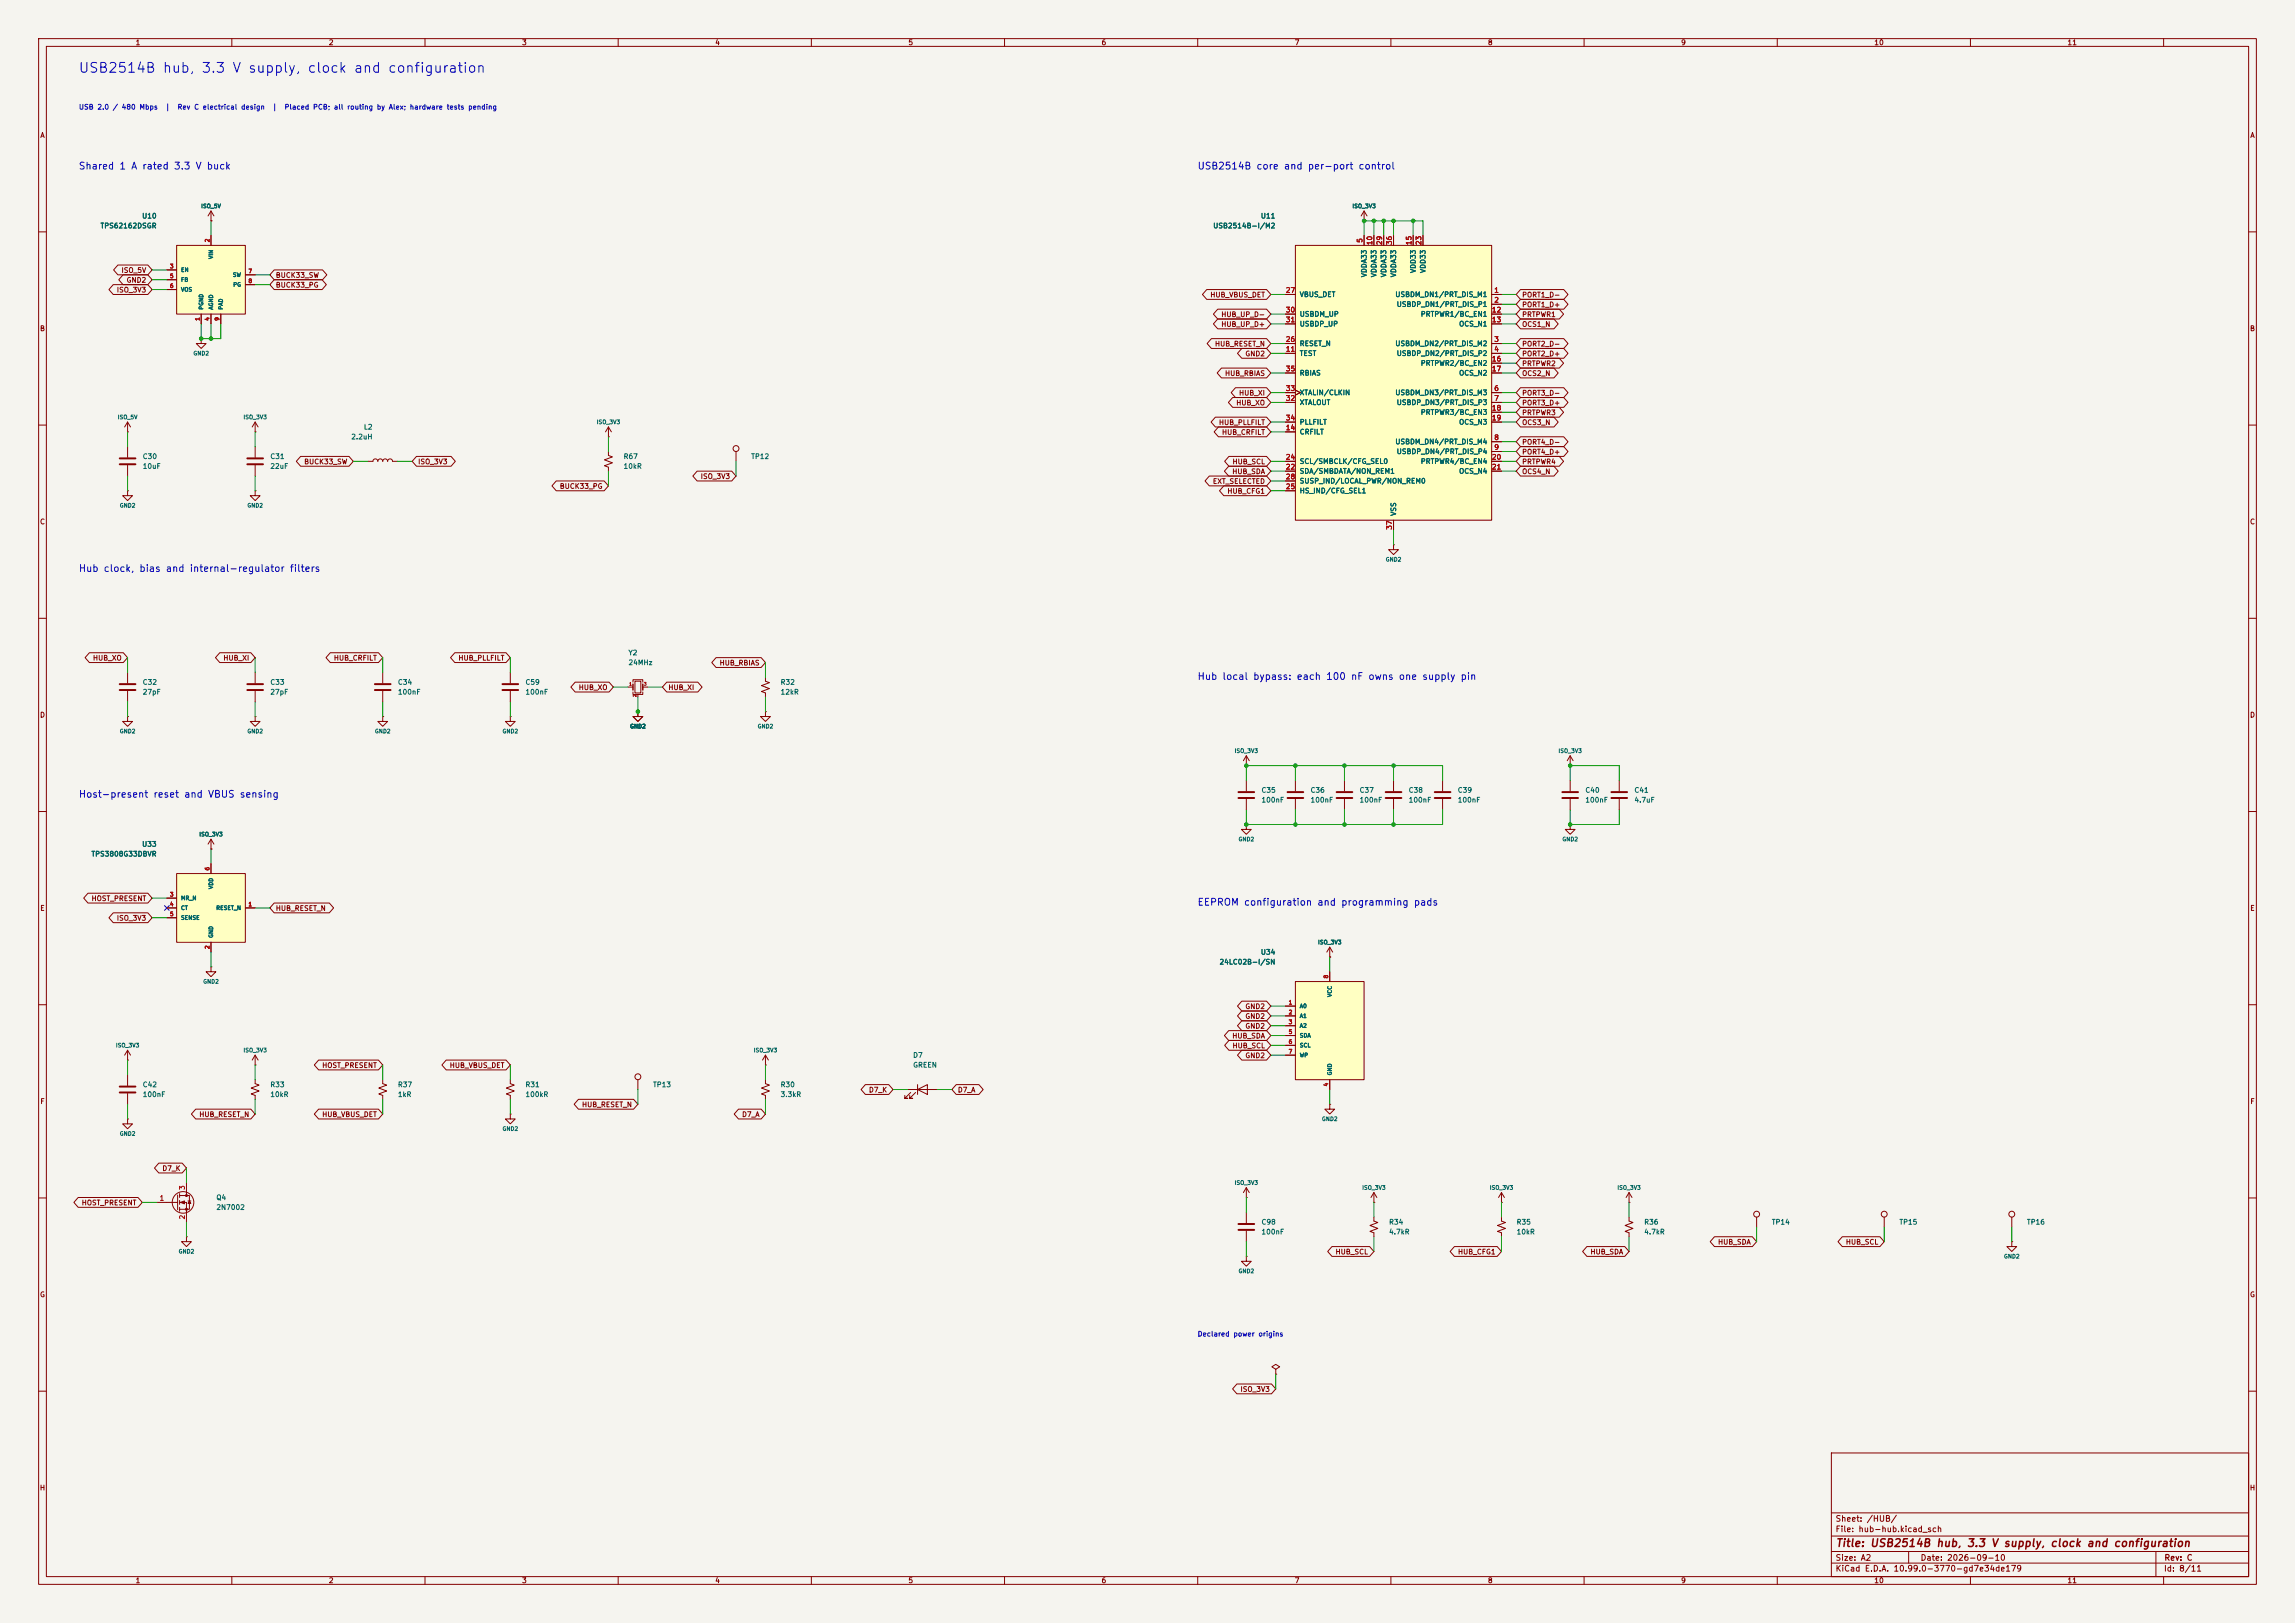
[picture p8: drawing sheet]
<svg xmlns="http://www.w3.org/2000/svg" width="594mm" height="420mm" viewBox="0 0 594 420" stroke-linecap="round" stroke-linejoin="round" font-family="sans-serif">
<defs><g id="words">
<text font-size="2.5" fill="#0000c2" x="20.2" y="19.5">USB2514B hub, 3.3 V supply, clock and configuration</text>
<text font-size="2" fill="#840000" x="475" y="400.8">Title: USB2514B hub, 3.3 V supply, clock and configuration</text>
<g font-size="1.8" fill="#0000c2">
<text x="20.2" y="44.3">Shared 1 A rated 3.3 V buck</text>
<text x="309.8" y="44.3">USB2514B core and per-port control</text>
<text x="20.2" y="148.4">Hub clock, bias and internal-regulator filters</text>
<text x="309.8" y="176.4">Hub local bypass: each 100 nF owns one supply pin</text>
<text x="20.2" y="206.8">Host-present reset and VBUS sensing</text>
<text x="309.8" y="234.8">EEPROM configuration and programming pads</text>
</g>
<g font-size="1.5" fill="#840000">
<text x="475" y="394.1">Sheet: /HUB/</text>
<text x="475" y="396.8">File: hub-hub.kicad_sch</text>
<text x="475" y="407">KiCad E.D.A. 10.99.0-3770-gd7e34de179</text>
<text x="475" y="404.2">Size: A2</text>
<text x="497" y="404.2">Date: 2026-09-10</text>
<text x="560" y="407">Id: 8/11</text>
<text x="560.1" y="404.2">Rev: C</text>
</g>
<g font-size="1.3" fill="#840000">
<text x="35" y="12">1</text>
<text x="85" y="12">2</text>
<text x="135" y="12">3</text>
<text x="185" y="12">4</text>
<text x="235" y="12">5</text>
<text x="285" y="12">6</text>
<text x="335" y="12">7</text>
<text x="385" y="12">8</text>
<text x="435" y="12">9</text>
<text x="485" y="12">10</text>
<text x="535" y="12">11</text>
<text x="10.3" y="36">A</text>
<text x="582.3" y="36">A</text>
<text x="31.3" y="70.9">ISO_5V</text>
<text x="30.1" y="76">ISO_3V3</text>
<text x="32.6" y="73.4">GND2</text>
<text x="71.3" y="72.2">BUCK33_SW</text>
<text x="71.3" y="74.7">BUCK33_PG</text>
<text x="313.1" y="77.3">HUB_VBUS_DET</text>
<text x="393.8" y="77.3">PORT1_D-</text>
<text x="316" y="82.3">HUB_UP_D-</text>
<text x="393.8" y="82.3">PRTPWR1</text>
<text x="393.8" y="79.8">PORT1_D+</text>
<text x="10.2" y="86">B</text>
<text x="314.3" y="90">HUB_RESET_N</text>
<text x="316" y="84.9">HUB_UP_D+</text>
<text x="393.8" y="84.9">OCS1_N</text>
<text x="393.8" y="90">PORT2_D-</text>
<text x="582.2" y="86">B</text>
<text x="322.2" y="92.5">GND2</text>
<text x="393.8" y="95">PRTPWR2</text>
<text x="393.8" y="92.5">PORT2_D+</text>
<text x="316.9" y="97.6">HUB_RBIAS</text>
<text x="393.8" y="97.6">OCS2_N</text>
<text x="319.8" y="105.2">HUB_XO</text>
<text x="320.6" y="102.7">HUB_XI</text>
<text x="393.8" y="102.7">PORT3_D-</text>
<text x="393.8" y="107.7">PRTPWR3</text>
<text x="393.8" y="105.2">PORT3_D+</text>
<text x="315.4" y="110.3">HUB_PLLFILT</text>
<text x="316.1" y="112.8">HUB_CRFILT</text>
<text x="393.8" y="110.3">OCS3_N</text>
<text x="393.8" y="115.4">PORT4_D-</text>
<text x="393.8" y="117.9">PORT4_D+</text>
<text x="78.6" y="120.4">BUCK33_SW</text>
<text x="108.1" y="120.4">ISO_3V3</text>
<text x="181.2" y="124.2">ISO_3V3</text>
<text x="313.8" y="125.5">EXT_SELECTED</text>
<text x="318.8" y="123">HUB_SDA</text>
<text x="318.9" y="120.4">HUB_SCL</text>
<text x="393.8" y="123">OCS4_N</text>
<text x="393.8" y="120.4">PRTPWR4</text>
<text x="144.8" y="126.8">BUCK33_PG</text>
<text x="317.5" y="128.1">HUB_CFG1</text>
<text x="10.2" y="136">C</text>
<text x="582.2" y="136">C</text>
<text x="23.9" y="171.2">HUB_XO</text>
<text x="57.7" y="171.2">HUB_XI</text>
<text x="86.3" y="171.2">HUB_CRFILT</text>
<text x="118.5" y="171.2">HUB_PLLFILT</text>
<text x="186.1" y="172.5">HUB_RBIAS</text>
<text x="149.7" y="178.9">HUB_XO</text>
<text x="172.9" y="178.9">HUB_XI</text>
<text x="10.2" y="186">D</text>
<text x="582.2" y="186">D</text>
<text x="23.6" y="233.5">HOST_PRESENT</text>
<text x="10.3" y="236">E</text>
<text x="30.1" y="238.5">ISO_3V3</text>
<text x="71.3" y="236">HUB_RESET_N</text>
<text x="582.3" y="236">E</text>
<text x="322.2" y="263.9">GND2</text>
<text x="322.2" y="261.4">GND2</text>
<text x="318.8" y="269">HUB_SDA</text>
<text x="322.2" y="266.5">GND2</text>
<text x="318.9" y="271.6">HUB_SCL</text>
<text x="322.2" y="274.1">GND2</text>
<text x="83.3" y="276.6">HOST_PRESENT</text>
<text x="116.3" y="276.6">HUB_VBUS_DET</text>
<text x="10.3" y="286">F</text>
<text x="150.5" y="286.8">HUB_RESET_N</text>
<text x="224.8" y="283">D7_K</text>
<text x="247.8" y="283">D7_A</text>
<text x="582.3" y="286">F</text>
<text x="51.4" y="289.3">HUB_RESET_N</text>
<text x="83.3" y="289.3">HUB_VBUS_DET</text>
<text x="191.9" y="289.3">D7_A</text>
<text x="41.9" y="303.3">D7_K</text>
<text x="21" y="312.2">HOST_PRESENT</text>
<text x="444.5" y="322.4">HUB_SDA</text>
<text x="477.6" y="322.4">HUB_SCL</text>
<text x="345.5" y="324.9">HUB_SCL</text>
<text x="377.2" y="324.9">HUB_CFG1</text>
<text x="411.5" y="324.9">HUB_SDA</text>
<text x="10.2" y="336">G</text>
<text x="582.2" y="336">G</text>
<text x="320.9" y="360.5">ISO_3V3</text>
<text x="10.2" y="386">H</text>
<text x="582.2" y="386">H</text>
<text x="35" y="410">1</text>
<text x="85" y="410">2</text>
<text x="135" y="410">3</text>
<text x="185" y="410">4</text>
<text x="235" y="410">5</text>
<text x="285" y="410">6</text>
<text x="335" y="410">7</text>
<text x="385" y="410">8</text>
<text x="435" y="410">9</text>
<text x="485" y="410">10</text>
<text x="535" y="410">11</text>
</g>
<g font-size="1.3" fill="#0000c2">
<text x="20.3" y="28.7">USB 2.0 / 480 Mbps</text>
<text x="42.7" y="28.7">|</text>
<text x="45.8" y="28.7">Rev C electrical design</text>
<text x="70.4" y="28.7">|</text>
<text x="73.5" y="28.7">Placed PCB; all routing by Alex; hardware tests pending</text>
<text x="309.9" y="346.2">Declared power origins</text>
</g>
<g font-size="1.3" fill="#006464">
<text x="25.9" y="59.4">TPS62162DSGR</text>
<text x="36.7" y="56.8">U10</text>
<text x="313.9" y="59.4">USB2514B-I/M2</text>
<text x="326.2" y="56.8">U11</text>
<text x="354" y="71.9" transform="rotate(-90 354 71.9)">VDDA33</text>
<text x="356.6" y="71.9" transform="rotate(-90 356.6 71.9)">VDDA33</text>
<text x="359.1" y="71.9" transform="rotate(-90 359.1 71.9)">VDDA33</text>
<text x="361.6" y="71.9" transform="rotate(-90 361.6 71.9)">VDDA33</text>
<text x="366.7" y="70.8" transform="rotate(-90 366.7 70.8)">VDD33</text>
<text x="369.3" y="70.8" transform="rotate(-90 369.3 70.8)">VDD33</text>
<text x="336.3" y="77.2">VBUS_DET</text>
<text x="361" y="77.2">USBDM_DN1/PRT_DIS_M1</text>
<text x="336.3" y="82.2">USBDM_UP</text>
<text x="361.4" y="79.7">USBDP_DN1/PRT_DIS_P1</text>
<text x="367.6" y="82.2">PRTPWR1/BC_EN1</text>
<text x="336.3" y="89.9">RESET_N</text>
<text x="336.3" y="84.8">USBDP_UP</text>
<text x="361" y="89.9">USBDM_DN2/PRT_DIS_M2</text>
<text x="377.5" y="84.8">OCS_N1</text>
<text x="336.3" y="92.4">TEST</text>
<text x="361.4" y="92.4">USBDP_DN2/PRT_DIS_P2</text>
<text x="367.6" y="94.9">PRTPWR2/BC_EN2</text>
<text x="336.3" y="97.5">RBIAS</text>
<text x="377.5" y="97.5">OCS_N2</text>
<text x="336.3" y="105.1">XTALOUT</text>
<text x="336.3" y="102.6">XTALIN/CLKIN</text>
<text x="361" y="102.6">USBDM_DN3/PRT_DIS_M3</text>
<text x="361.4" y="105.1">USBDP_DN3/PRT_DIS_P3</text>
<text x="367.6" y="107.6">PRTPWR3/BC_EN3</text>
<text x="90.8" y="114">2.2uH</text>
<text x="94" y="111.5">L2</text>
<text x="336.3" y="112.7">CRFILT</text>
<text x="336.3" y="110.2">PLLFILT</text>
<text x="377.5" y="110.2">OCS_N3</text>
<text x="36.8" y="119.1">C30</text>
<text x="69.8" y="119.1">C31</text>
<text x="161.3" y="119.1">R67</text>
<text x="194.3" y="119.1">TP12</text>
<text x="361" y="115.3">USBDM_DN4/PRT_DIS_M4</text>
<text x="361.4" y="117.8">USBDP_DN4/PRT_DIS_P4</text>
<text x="36.8" y="121.6">10uF</text>
<text x="69.8" y="121.6">22uF</text>
<text x="161.3" y="121.6">10kR</text>
<text x="336.3" y="122.9">SDA/SMBDATA/NON_REM1</text>
<text x="336.3" y="120.3">SCL/SMBCLK/CFG_SEL0</text>
<text x="336.3" y="125.4">SUSP_IND/LOCAL_PWR/NON_REM0</text>
<text x="367.6" y="120.3">PRTPWR4/BC_EN4</text>
<text x="377.5" y="122.9">OCS_N4</text>
<text x="336.3" y="128">HS_IND/CFG_SEL1</text>
<text x="361.6" y="133.6" transform="rotate(-90 361.6 133.6)">VSS</text>
<text x="162.5" y="169.9">Y2</text>
<text x="162.5" y="172.4">24MHz</text>
<text x="36.8" y="177.5">C32</text>
<text x="69.8" y="177.5">C33</text>
<text x="102.9" y="177.5">C34</text>
<text x="135.9" y="177.5">C59</text>
<text x="201.9" y="177.5">R32</text>
<text x="36.8" y="180">27pF</text>
<text x="69.8" y="180">27pF</text>
<text x="102.9" y="180">100nF</text>
<text x="135.9" y="180">100nF</text>
<text x="201.9" y="180">12kR</text>
<text x="326.4" y="205.4">C35</text>
<text x="326.4" y="208">100nF</text>
<text x="339.1" y="205.4">C36</text>
<text x="339.1" y="208">100nF</text>
<text x="351.8" y="205.4">C37</text>
<text x="351.8" y="208">100nF</text>
<text x="364.5" y="205.4">C38</text>
<text x="364.5" y="208">100nF</text>
<text x="377.2" y="205.4">C39</text>
<text x="377.2" y="208">100nF</text>
<text x="410.2" y="205.4">C40</text>
<text x="410.2" y="208">100nF</text>
<text x="422.9" y="205.4">C41</text>
<text x="422.9" y="208">4.7uF</text>
<text x="23.5" y="221.9">TPS3808G33DBVR</text>
<text x="36.7" y="219.4">U33</text>
<text x="315.5" y="249.9">24LC02B-I/SN</text>
<text x="326.2" y="247.3">U34</text>
<text x="236.2" y="274">D7</text>
<text x="36.8" y="281.6">C42</text>
<text x="69.8" y="281.6">R33</text>
<text x="102.9" y="281.6">R37</text>
<text x="135.9" y="281.6">R31</text>
<text x="168.9" y="281.6">TP13</text>
<text x="201.9" y="281.6">R30</text>
<text x="236.2" y="276.6">GREEN</text>
<text x="36.8" y="284.2">100nF</text>
<text x="69.8" y="284.2">10kR</text>
<text x="102.9" y="284.2">1kR</text>
<text x="135.9" y="284.2">100kR</text>
<text x="201.9" y="284.2">3.3kR</text>
<text x="55.9" y="310.8">Q4</text>
<text x="55.9" y="313.4">2N7002</text>
<text x="326.4" y="317.2">C98</text>
<text x="359.4" y="317.2">R34</text>
<text x="392.4" y="317.2">R35</text>
<text x="425.4" y="317.2">R36</text>
<text x="458.5" y="317.2">TP14</text>
<text x="491.5" y="317.2">TP15</text>
<text x="524.5" y="317.2">TP16</text>
<text x="326.4" y="319.7">100nF</text>
<text x="359.4" y="319.7">4.7kR</text>
<text x="392.4" y="319.7">10kR</text>
<text x="425.4" y="319.7">4.7kR</text>
</g>
<g font-size="1.3" fill="#a90000">
<text x="352.9" y="63" transform="rotate(-90 352.9 63)">5</text>
<text x="355.5" y="63.6" transform="rotate(-90 355.5 63.6)">10</text>
<text x="358" y="63.6" transform="rotate(-90 358 63.6)">29</text>
<text x="360.5" y="63.6" transform="rotate(-90 360.5 63.6)">36</text>
<text x="365.6" y="63.6" transform="rotate(-90 365.6 63.6)">15</text>
<text x="368.2" y="63.6" transform="rotate(-90 368.2 63.6)">23</text>
<text x="332.7" y="76.1">27</text>
<text x="386.6" y="76.1">1</text>
<text x="332.7" y="81.1">30</text>
<text x="332.7" y="83.7">31</text>
<text x="386" y="81.1">12</text>
<text x="386" y="83.7">13</text>
<text x="386.6" y="78.6">2</text>
<text x="332.7" y="88.8">26</text>
<text x="386.6" y="88.8">3</text>
<text x="332.7" y="91.3">11</text>
<text x="386" y="93.8">16</text>
<text x="386.6" y="91.3">4</text>
<text x="332.7" y="101.5">33</text>
<text x="332.7" y="96.4">35</text>
<text x="386" y="96.4">17</text>
<text x="386.6" y="101.5">6</text>
<text x="332.7" y="104">32</text>
<text x="386" y="106.5">18</text>
<text x="386.6" y="104">7</text>
<text x="332.7" y="111.6">14</text>
<text x="332.7" y="109.1">34</text>
<text x="386" y="109.1">19</text>
<text x="332.7" y="119.2">24</text>
<text x="386" y="119.2">20</text>
<text x="386.6" y="114.2">8</text>
<text x="386.6" y="116.7">9</text>
<text x="332.7" y="121.8">22</text>
<text x="332.7" y="124.3">28</text>
<text x="386" y="121.8">21</text>
<text x="332.7" y="126.9">25</text>
<text x="360.5" y="137.2" transform="rotate(-90 360.5 137.2)">37</text>
<text x="41.2" y="311">1</text>
<text x="48.1" y="308.1" transform="rotate(-90 48.1 308.1)">3</text>
<text x="48.1" y="315.7" transform="rotate(-90 48.1 315.7)">2</text>
</g>
<g font-size="1" fill="#006464">
<text x="51.9" y="54.1">ISO_5V</text>
<text x="349.9" y="54.1">ISO_3V3</text>
<text x="46.7" y="70.6">EN</text>
<text x="55.4" y="67.1" transform="rotate(-90 55.4 67.1)">VIN</text>
<text x="60.2" y="71.9">SW</text>
<text x="46.7" y="73.2">FB</text>
<text x="46.7" y="75.7">VOS</text>
<text x="60.3" y="74.4">PG</text>
<text x="52.8" y="80.3" transform="rotate(-90 52.8 80.3)">PGND</text>
<text x="55.4" y="80.3" transform="rotate(-90 55.4 80.3)">AGND</text>
<text x="57.9" y="80.3" transform="rotate(-90 57.9 80.3)">PAD</text>
<text x="49.9" y="92.2">GND2</text>
<text x="30.4" y="108.7">ISO_5V</text>
<text x="62.9" y="108.7">ISO_3V3</text>
<text x="154.3" y="110">ISO_3V3</text>
<text x="30.9" y="131.6">GND2</text>
<text x="63.9" y="131.6">GND2</text>
<text x="358.5" y="145.5">GND2</text>
<text x="30.9" y="190">GND2</text>
<text x="63.9" y="190">GND2</text>
<text x="96.9" y="190">GND2</text>
<text x="129.9" y="190">GND2</text>
<text x="163" y="188.7">GND2</text>
<text x="196" y="188.7">GND2</text>
<text x="319.4" y="195.1">ISO_3V3</text>
<text x="403.3" y="195.1">ISO_3V3</text>
<text x="51.5" y="216.7">ISO_3V3</text>
<text x="320.4" y="217.9">GND2</text>
<text x="404.3" y="217.9">GND2</text>
<text x="46.7" y="233.2">MR_N</text>
<text x="55.4" y="230.2" transform="rotate(-90 55.4 230.2)">VDD</text>
<text x="46.7" y="235.7">CT</text>
<text x="46.7" y="238.3">SENSE</text>
<text x="55.8" y="235.7">RESET_N</text>
<text x="55.4" y="242.8" transform="rotate(-90 55.4 242.8)">GND</text>
<text x="341" y="244.6">ISO_3V3</text>
<text x="52.5" y="254.8">GND2</text>
<text x="336.3" y="261.1">A0</text>
<text x="336.3" y="263.7">A1</text>
<text x="344.9" y="258.1" transform="rotate(-90 344.9 258.1)">VCC</text>
<text x="336.3" y="266.2">A2</text>
<text x="336.3" y="268.7">SDA</text>
<text x="29.9" y="271.3">ISO_3V3</text>
<text x="62.9" y="272.5">ISO_3V3</text>
<text x="195" y="272.5">ISO_3V3</text>
<text x="336.3" y="271.3">SCL</text>
<text x="336.3" y="273.8">WP</text>
<text x="344.9" y="278.4" transform="rotate(-90 344.9 278.4)">GND</text>
<text x="129.9" y="292.9">GND2</text>
<text x="342" y="290.3">GND2</text>
<text x="30.9" y="294.1">GND2</text>
<text x="319.4" y="306.8">ISO_3V3</text>
<text x="352.5" y="308.1">ISO_3V3</text>
<text x="385.5" y="308.1">ISO_3V3</text>
<text x="418.5" y="308.1">ISO_3V3</text>
<text x="46.1" y="324.6">GND2</text>
<text x="320.4" y="329.7">GND2</text>
<text x="518.6" y="325.9">GND2</text>
</g>
<g font-size="1" fill="#a90000">
<text x="54.4" y="62.8" transform="rotate(-90 54.4 62.8)">2</text>
<text x="43.9" y="69.7">3</text>
<text x="64.2" y="70.9">7</text>
<text x="43.9" y="72.2">5</text>
<text x="43.9" y="74.7">6</text>
<text x="64.2" y="73.5">8</text>
<text x="51.9" y="83.1" transform="rotate(-90 51.9 83.1)">1</text>
<text x="54.4" y="83.1" transform="rotate(-90 54.4 83.1)">4</text>
<text x="57" y="83.1" transform="rotate(-90 57 83.1)">9</text>
<text x="54.4" y="225.4" transform="rotate(-90 54.4 225.4)">6</text>
<text x="43.9" y="232.2">3</text>
<text x="43.9" y="234.8">4</text>
<text x="43.9" y="237.3">5</text>
<text x="64.2" y="234.8">1</text>
<text x="54.4" y="245.7" transform="rotate(-90 54.4 245.7)">2</text>
<text x="344" y="253.3" transform="rotate(-90 344 253.3)">8</text>
<text x="333.4" y="260.2">1</text>
<text x="333.4" y="262.7">2</text>
<text x="333.4" y="265.2">3</text>
<text x="333.4" y="267.8">5</text>
<text x="333.4" y="270.3">6</text>
<text x="333.4" y="272.9">7</text>
<text x="344" y="281.3" transform="rotate(-90 344 281.3)">4</text>
</g>
<g font-size=".8" fill="#a90000">
<text x="162.8" y="177.6">1</text>
<text x="166.6" y="177.6">3</text>
<text x="164.9" y="180.5" transform="rotate(-90 164.9 180.5)">2</text>
</g>
</g></defs>
<path d="M0 0h594v420h-594z" fill="#f5f4ef" stroke="#f5f4ef" stroke-width=".26"/>
<g fill="none" stroke="#840000" stroke-width=".26">
<path d="M10 10h574v400h-574zM12 12h570v396h-570zM60 10v2M110 10v2M160 10v2M210 10v2M260 10v2M310 10v2M360 10v2M410 10v2M460 10v2M510 10v2"/>
<path d="M560 10v2M10 60h2M582 60h2M10 110h2M582 110h2M10 160h2M582 160h2M66 185.4v1.3h1.3l-1.3 1.3-1.2-1.3h1.2M66 185.4h.1M406.4 198.1h.1M406.4 195.6l-.8 1.3M406.4 195.6l.8 1.3"/>
<path d="M406.4 195.6v2.5M10 210h2M582 210h2M10 260h2M582 260h2M10 310h2M487.7 315v2.5M520.7 315v2.5M582 310h2M10 360h2M474 376h108v32h-108zM582 360h2"/>
<path d="M474 397.5h108M474 391.5h108M60 408v2M110 408v2M160 408v2M210 408v2M260 408v2M310 408v2M360 408v2M410 408v2M460 408v2M474 404.5h108"/>
<path d="M474 401.5h108M494 401.5v3M510 408v2M558 401.5v6.5M560 408v2"/>
<circle cx="487.7" cy="314.2" r=".76"/>
<circle cx="520.7" cy="314.2" r=".76"/>
</g>
<path d="M45.7 63.5h17.8v17.8h-17.8z" fill="#ffffc2"/>
<g fill="none" stroke="#840000" stroke-width=".26">
<path d="M54.6 57.2h.1M54.6 54.6v2.6M54.6 54.6l-.8 1.3M54.6 54.6l.8 1.3M43.2 69.9h2.5M43.2 72.4h2.5M43.2 74.9h2.5M45.7 63.5h17.8v17.8h-17.8zM54.6 61v2.5M63.5 71.1h2.5M63.5 73.7h2.5M52.1 81.3v2.5"/>
<path d="M54.6 81.3v2.5M57.1 81.3v2.5M419.1 201.9v2.8M419.1 206.8v2.8M132.1 279.4v1l1 .4-2 .8 2 .7-2 .8 1 .4v1M165.1 279.4v2.5M198.1 279.4v1l1 .4-2 .8 2 .7-2 .8 1 .4v1M132.1 288.3v1.3h1.2l-1.2 1.2-1.3-1.2h1.3M132.1 288.3h.1M322.6 309.9h.1M322.6 307.3v2.6M322.6 313.7v2.8"/>
<path d="M322.6 318.5v2.8M322.6 307.3l-.8 1.3M322.6 307.3l.7 1.3M421.6 311.2h.1M421.6 315v1l1.1 .4-2.1 .7 2.1 .8-2.1 .7 1 .4v1M421.6 308.6l-.7 1.3M421.6 308.6l.8 1.3M421.6 308.6v2.6M322.6 325.1v1.3h1.2l-1.2 1.3-1.3-1.3h1.3M322.6 325.1h.1M330.2 354.3l1-.6-1-.6-1 .6 1 .6v1.3M330.2 355.6h.1"/>
<circle cx="165.1" cy="278.6" r=".76"/>
</g>
<path d="M417.1 205h4M417.1 206.5h4M320.5 316.7h4.1M320.5 318.3h4.1" fill="none" stroke="#840000" stroke-width=".51"/>
<path d="M335.3 254h17.8v25.4h-17.8z" fill="#ffffc2"/>
<g fill="none" stroke="#840000" stroke-width=".26">
<path d="M157.5 113h.1M157.5 116.8v1.1l1 .3-2 .8 2 .8-2 .7 1 .4v1M157.5 110.5l-.8 1.3M157.5 110.5l.7 1.3M157.5 110.5v2.5M190.5 116.8v2.6M360.7 141v1.2h1.2l-1.2 1.3-1.3-1.3h1.3M360.7 141h.1M132.1 174v2.8M132.1 178.8v2.8M162.6 177.8h1.2M163.8 176.5v-.6h2.6v.6"/>
<path d="M163.8 179.1v.6h2.6v-.6M164.3 176.3h1.6v3h-1.6zM165.1 179.7v.6M166.4 177.8h1.2M198.1 175.3v1l1 .4-2 .7 2 .8-2 .7 1 .4v1M132.1 185.4v1.3h1.2l-1.2 1.3-1.3-1.3h1.3M132.1 185.4h.1M165.1 184.2v1.2h1.3l-1.3 1.3-1.3-1.3h1.3M165.1 184.2h.1M198.1 184.2v1.2h1.3l-1.3 1.3-1.3-1.3h1.3M198.1 184.2h.1M322.6 198.1h.1"/>
<path d="M322.6 195.6v2.5M322.6 195.6l-.8 1.3M322.6 195.6l.7 1.3M322.6 213.4v1.2h1.2l-1.2 1.3-1.3-1.3h1.3M322.6 213.4h.1M322.6 201.9v2.8M322.6 206.8v2.8M335.3 201.9v2.8M335.3 206.8v2.8M348 201.9v2.8M348 206.8v2.8M360.7 201.9v2.8"/>
<path d="M360.7 206.8v2.8M373.4 201.9v2.8M373.4 206.8v2.8M406.4 213.4v1.2h1.3l-1.3 1.3-1.3-1.3h1.3M406.4 213.4h.1M406.4 201.9v2.8M406.4 206.8v2.8M335.3 254h17.8v25.4h-17.8zM344.2 247.7h.1M344.2 245.1v2.6M344.2 251.5v2.5M344.2 245.1l-.8 1.3"/>
<path d="M344.2 245.1l.7 1.3M33 278.1v2.8M66 279.4v1l1.1 .4-2.1 .8 2.1 .7-2.1 .8 1 .4v1M99.1 279.4v1l1 .4-2.1 .8 2.1 .7-2.1 .8 1.1 .4v1M198.1 275.6h.1M198.1 273.1v2.5M198.1 273.1l-.7 1.2M198.1 273.1l.8 1.2M332.7 260.4h2.6M332.7 262.9h2.6M332.7 265.4h2.6M332.7 268h2.6"/>
<path d="M332.7 270.5h2.6M332.7 273.1h2.6M344.2 279.4v2.5M33 289.6v1.2h1.3l-1.3 1.3-1.3-1.3h1.3M33 289.6h.1M33 283v2.8M234.9 281.9h7.7M235.7 282.7l-1.5 1.5h.7h-.7v-.7M237 282.7l-1.5 1.5h.7h-.7v-.7M237.5 281.9l2.5-1.2v2.5zM237.5 280.7v2.5M344.2 285.8v1.2h1.2l-1.2 1.3-1.3-1.3h1.3"/>
<path d="M344.2 285.8h.1M40.6 311.2h5.4M46 309.2v3.9M46.5 309.4h2.5v3.5h-2.5M46.5 311.2h1.8v5M46.5 308.9v1M46.5 310.6v1.1M46.5 312.4v1M48.3 306.1v3.3M48.6 310.8h.8M49 310.8l.4 .6h-.8zM355.6 311.2h.1"/>
<path d="M355.6 315v1l1 .4-2 .7 2 .8-2 .7 1 .4v1M355.6 308.6l-.8 1.3M355.6 308.6l.8 1.3M355.6 308.6v2.6M388.6 315v1l1 .4-2 .7 2 .8-2 .7 1 .4v1M388.6 311.2h.1M388.6 308.6v2.6M388.6 308.6l-.7 1.3M388.6 308.6l.8 1.3M454.7 315v2.5M48.3 320v1.3h1.2l-1.2 1.3-1.3-1.3h1.3M48.3 320h.1"/>
<path d="M520.7 321.3v1.3h1.3l-1.3 1.3-1.3-1.3h1.3M520.7 321.3h.1"/>
<circle cx="190.5" cy="116.1" r=".76"/>
<circle cx="47.4" cy="311.1" r="2.79"/>
<circle cx="454.7" cy="314.2" r=".76"/>
</g>
<g fill="#840000" stroke="#840000" stroke-width=".26">
<path d="M46.7 311.2l1.1-.4v.7z"/>
<circle cx="48.3" cy="309.4" r=".25"/>
<circle cx="48.3" cy="312.9" r=".25"/>
</g>
<g fill="none" stroke="#840000" stroke-width=".51">
<path d="M130 177h4.1M130 178.6h4.1M320.5 205h4.1M320.5 206.5h4.1M333.2 205h4.1M333.2 206.5h4.1M345.9 205h4.1M345.9 206.5h4.1M358.6 205h4.1M358.6 206.5h4.1M371.3 205h4.1M371.3 206.5h4.1"/>
<path d="M404.4 205h4M404.4 206.5h4M31 281.2h4.1M31 282.7h4.1"/>
</g>
<path d="M163.8 177v1.6M166.4 177v1.6" fill="none" stroke="#840000" stroke-width=".38"/>
<path d="M335.3 63.5h50.8v71.1h-50.8z" fill="#ffffc2"/>
<g fill="none" stroke="#840000" stroke-width=".26">
<path d="M353.1 57.2h.1M353.1 54.6v2.6M353.1 54.6l-.8 1.3M353.1 54.6l.7 1.3M332.7 76.2h2.6M335.3 63.5h50.8v71.1h-50.8zM353.1 61v2.5M355.6 61v2.5M358.1 61v2.5M360.7 61v2.5M365.8 61v2.5M368.3 61v2.5"/>
<path d="M386.1 76.2h2.5M386.1 78.7h2.5M332.7 88.9h2.6M332.7 91.4h2.6M332.7 81.3h2.6M332.7 83.8h2.6M332.7 96.5h2.6M386.1 88.9h2.5M386.1 91.4h2.5M386.1 81.3h2.5M386.1 83.8h2.5M386.1 94h2.5"/>
<path d="M386.1 96.5h2.5M332.7 101.6h2.6M332.7 104.1h2.6M332.7 111.8h2.6M332.7 109.2h2.6M332.7 119.4h2.6M335.3 101l1.2 .6-1.2 .6M386.1 101.6h2.5M386.1 104.1h2.5M386.1 114.3h2.5M386.1 116.8h2.5M386.1 106.7h2.5"/>
<path d="M386.1 109.2h2.5M386.1 119.4h2.5M332.7 121.9h2.6M332.7 127h2.6M332.7 124.5h2.6M360.7 134.6v2.6M386.1 121.9h2.5M33 174v2.8M33 178.8v2.8M66 174v2.8M66 178.8v2.8M33 185.4v1.3h1.3l-1.3 1.3-1.3-1.3h1.3"/>
<path d="M33 185.4h.1M99.1 185.4v1.3h1.2l-1.2 1.3-1.3-1.3h1.3M99.1 185.4h.1M54.6 219.7h.1M54.6 217.2l-.8 1.2M54.6 217.2l.8 1.2M54.6 217.2v2.5M66 275.6h.1M66 273.1l-.7 1.2M66 273.1l.8 1.2M66 273.1v2.5"/>
</g>
<path d="M31 177h4.1M31 178.6h4.1M64 177h4.1M64 178.6h4.1" fill="none" stroke="#840000" stroke-width=".51"/>
<path d="M45.7 226.1h17.8v17.7h-17.8z" fill="#ffffc2"/>
<g fill="none" stroke="#840000" stroke-width=".26">
<path d="M54.6 57.2h.1M353.1 57.2h.1M29.3 73.7h9l1.1 1.2-1.1 1.3h-9l-1.1-1.3zM30.5 68.6h7.8l1.1 1.3-1.1 1.2h-7.8l-1.1-1.2zM31.8 71.1h6.5l1.1 1.3-1.1 1.3h-6.5l-1.1-1.3zM43.2 69.9h2.5M43.2 72.4h2.5M43.2 74.9h2.5M54.6 61v2.5M63.5 71.1h2.5M63.5 73.7h2.5M71 69.8h12.5l1.1 1.3-1.1 1.3h-12.5l-1.2-1.3z"/>
<path d="M71 72.4h12.4l1.1 1.3-1.1 1.2h-12.4l-1.2-1.2zM312.3 74.9h15.5l1.1 1.3-1.1 1.3h-15.5l-1.1-1.3zM332.7 76.2h2.6M353.1 61v2.5M355.6 61v2.5M358.1 61v2.5M360.7 61v2.5M365.8 61v2.5M368.3 61v2.5M386.1 76.2h2.5M386.1 78.7h2.5M393.5 74.9h11.2l1.1 1.3-1.1 1.3h-11.2l-1.1-1.3z"/>
<path d="M393.5 77.5h11.2l1.1 1.2-1.1 1.3h-11.2l-1.1-1.3zM52.1 87.6v1.3h1.2l-1.2 1.3-1.3-1.3h1.3M52.1 87.6h.1M52.1 81.3v2.5M54.6 81.3v2.5M57.1 81.3v2.5M313.5 87.6h14.3l1.1 1.3-1.1 1.3h-14.3l-1.1-1.3zM315.2 80h12.6l1.1 1.3-1.1 1.3h-12.6l-1.1-1.3zM315.2 82.5h12.6l1.1 1.3-1.1 1.3h-12.6l-1.1-1.3zM316.1 95.2h11.7l1.1 1.3-1.1 1.3h-11.7l-1.1-1.3zM321.4 90.2h6.4l1.1 1.2-1.1 1.3h-6.4l-1.1-1.3zM332.7 88.9h2.6"/>
<path d="M332.7 91.4h2.6M332.7 81.3h2.6M332.7 83.8h2.6M332.7 96.5h2.6M386.1 88.9h2.5M386.1 91.4h2.5M386.1 81.3h2.5M386.1 83.8h2.5M386.1 94h2.5M386.1 96.5h2.5M393.5 80h10.1l1.1 1.3-1.1 1.3h-10.1l-1.1-1.3zM393.5 95.2h8.7l1.1 1.3-1.1 1.3h-8.7l-1.1-1.3z"/>
<path d="M393.5 82.5h8.7l1.1 1.3-1.1 1.3h-8.7l-1.1-1.3zM393.5 92.7h10.1l1.1 1.3-1.1 1.3h-10.1l-1.1-1.3zM393.5 87.6h11.2l1.1 1.3-1.1 1.3h-11.2l-1.1-1.3zM393.5 90.2h11.2l1.1 1.2-1.1 1.3h-11.2l-1.1-1.3zM33 111.8h.1M33 109.2v2.6M33 115.6v2.8M33 109.2l-.7 1.3M33 109.2l.8 1.3M66 111.8h.1M66 109.2l-.7 1.3M66 109.2l.8 1.3"/>
<path d="M66 109.2v2.6M66 115.6v2.8M77.8 118.1h12.5l1.1 1.3-1.1 1.3h-12.5l-1.1-1.3zM95.2 119.4h1.3l.2-.5 .5-.2 .4 .2 .2 .5 .2-.5 .4-.2 .5 .2 .2 .5 .1-.5 .5-.2 .4 .2 .2 .5 .2-.5 .5-.2 .4 .2 .2 .5h1.3M107.8 118.1h8.9l1.2 1.3-1.2 1.3h-8.9l-1.1-1.3zM314.6 107.9h13.2l1.1 1.3-1.1 1.3h-13.2l-1.1-1.3zM315.4 110.5h12.4l1.1 1.3-1.1 1.2h-12.4l-1.2-1.2zM318.1 118.1h9.7l1.1 1.3-1.1 1.3h-9.7l-1.1-1.3zM319 102.9h8.8l1.1 1.2-1.1 1.3h-8.8l-1.1-1.3zM319.8 100.3h8l1.1 1.3-1.1 1.3h-8l-1.1-1.3zM332.7 119.4h2.6M332.7 101.6h2.6"/>
<path d="M332.7 104.1h2.6M332.7 111.8h2.6M332.7 109.2h2.6M335.3 101l1.2 .6-1.2 .6M386.1 119.4h2.5M386.1 101.6h2.5M386.1 104.1h2.5M386.1 114.3h2.5M386.1 116.8h2.5M386.1 106.7h2.5M386.1 109.2h2.5M393.5 113h11.2l1.1 1.3-1.1 1.3h-11.2l-1.1-1.3z"/>
<path d="M393.5 100.3h11.2l1.1 1.3-1.1 1.3h-11.2l-1.1-1.3zM393.5 107.9h8.7l1.1 1.3-1.1 1.3h-8.7l-1.1-1.3zM393.5 115.6h11.2l1.1 1.2-1.1 1.3h-11.2l-1.1-1.3zM393.5 105.4h10.1l1.1 1.3-1.1 1.3h-10.1l-1.1-1.3zM393.5 118.1h10.1l1.1 1.3-1.1 1.3h-10.1l-1.1-1.3zM393.5 102.9h11.2l1.1 1.2-1.1 1.3h-11.2l-1.1-1.3zM33 127v1.3h1.3l-1.3 1.2-1.3-1.2h1.3M33 127h.1M33 120.4v2.8M66 127v1.3h1.3l-1.3 1.2-1.2-1.2h1.2M66 127h.1M66 120.4v2.8"/>
<path d="M144 124.5h12.4l1.1 1.2-1.1 1.3h-12.4l-1.1-1.3zM180.4 121.9h9l1.1 1.3-1.1 1.3h-9l-1.1-1.3zM313 123.2h14.8l1.1 1.3-1.1 1.2h-14.8l-1.1-1.2zM316.7 125.7h11.1l1.1 1.3-1.1 1.3h-11.1l-1.1-1.3zM318 120.6h9.8l1.1 1.3-1.1 1.3h-9.8l-1.1-1.3zM332.7 121.9h2.6M332.7 127h2.6M332.7 124.5h2.6M360.7 134.6v2.6M386.1 121.9h2.5M393.5 120.6h8.7l1.1 1.3-1.1 1.3h-8.7l-1.1-1.3zM23.1 168.9h8.8l1.1 1.3-1.1 1.3h-8.8l-1.1-1.3z"/>
<path d="M56.9 168.9h8l1.1 1.3-1.1 1.3h-8l-1.1-1.3zM85.5 168.9h12.4l1.2 1.3-1.2 1.3h-12.4l-1.1-1.3zM99.1 174v2.8M99.1 178.8v2.8M117.7 168.9h13.3l1.1 1.3-1.1 1.3h-13.3l-1.1-1.3zM148.9 176.5h8.7l1.1 1.3-1.1 1.3h-8.7l-1.1-1.3zM172.6 176.5h8l1.1 1.3-1.1 1.3h-8l-1.2-1.3zM185.3 170.2h11.7l1.1 1.3-1.1 1.2h-11.7l-1.1-1.2zM165.1 184.2h.1M54.6 219.7h.1M22.8 231.1h15.5l1.1 1.3-1.1 1.3h-15.5l-1.1-1.3zM29.3 236.2h9l1.1 1.3-1.1 1.3h-9l-1.1-1.3z"/>
<path d="M43.2 235h2.5M43.2 232.4h2.5M43.2 237.5h2.5M45.7 226.1h17.8v17.7h-17.8zM54.6 223.5v2.6M63.5 235h2.5M71 233.7h14.2l1.1 1.3-1.1 1.2h-14.2l-1.2-1.2zM54.6 250.2v1.3h1.3l-1.3 1.2-1.3-1.2h1.3M54.6 250.2h.1M54.6 243.8v2.6M321.4 259.1h6.4l1.1 1.3-1.1 1.2h-6.4l-1.1-1.2zM344.2 247.7h.1"/>
<path d="M344.2 251.5v2.5M33 274.3h.1M33 271.8v2.5M33 271.8l-.7 1.3M33 271.8l.8 1.3M82.5 274.3h15.4l1.2 1.3-1.2 1.3h-15.4l-1.1-1.3zM115.5 274.3h15.5l1.1 1.3-1.1 1.3h-15.5l-1.1-1.3zM318 266.7h9.8l1.1 1.3-1.1 1.2h-9.8l-1.1-1.2zM318.1 269.2h9.7l1.1 1.3-1.1 1.3h-9.7l-1.1-1.3zM321.4 271.8h6.4l1.1 1.3-1.1 1.2h-6.4l-1.1-1.2zM321.4 264.2h6.4l1.1 1.2-1.1 1.3h-6.4l-1.1-1.3zM321.4 261.6h6.4l1.1 1.3-1.1 1.3h-6.4l-1.1-1.3z"/>
<path d="M332.7 260.4h2.6M332.7 262.9h2.6M332.7 265.4h2.6M332.7 268h2.6M332.7 270.5h2.6M332.7 273.1h2.6M344.2 279.4v2.5M50.7 287h14.2l1.1 1.3-1.1 1.3h-14.2l-1.2-1.3zM82.5 287h15.4l1.2 1.3-1.2 1.3h-15.4l-1.1-1.3zM149.7 284.5h14.3l1.1 1.3-1.1 1.2h-14.3l-1.1-1.2zM191.1 287h5.9l1.1 1.3-1.1 1.3h-5.9l-1.1-1.3zM224 280.7h6l1.1 1.2-1.1 1.3h-6l-1.1-1.3z"/>
<path d="M247.5 280.7h5.9l1.1 1.2-1.1 1.3h-5.9l-1.1-1.3zM20.2 309.9h15.5l1.1 1.3-1.1 1.2h-15.5l-1.1-1.2zM41.1 301h6l1.2 1.3-1.2 1.2h-6l-1.1-1.2zM344.7 322.6h9.8l1.1 1.3-1.1 1.2h-9.8l-1.1-1.2zM376.4 322.6h11.1l1.1 1.3-1.1 1.2h-11.1l-1.1-1.2zM410.7 322.6h9.8l1.1 1.3-1.1 1.2h-9.8l-1.1-1.2zM443.7 320h9.8l1.2 1.3-1.2 1.3h-9.8l-1.1-1.3zM476.8 320h9.8l1.1 1.3-1.1 1.3h-9.8l-1.1-1.3zM320.1 358.1h9l1.1 1.3-1.1 1.3h-9l-1.1-1.3z"/>
</g>
<path d="M31 118.6h4.1M64 118.6h4.1M31 120.1h4.1M64 120.1h4.1M97 177h4.1M97 178.6h4.1" fill="none" stroke="#840000" stroke-width=".51"/>
<g fill="none" stroke="#009600" stroke-width=".26">
<path d="M54.6 57.2v3.8M355.6 57.2v3.8M358.1 57.2v3.8M360.7 57.2v3.8M365.8 57.2v3.8M39.4 74.9h3.8M39.4 72.4h3.8M39.4 69.9h3.8M66 71.1h3.8M66 73.7h3.8M328.9 76.2h3.8M353.1 61v-3.8h15.2v3.8"/>
<path d="M388.6 76.2h3.8M388.6 78.7h3.8M52.1 83.8v3.8h5v-3.8M54.6 83.8v3.8M328.9 83.8h3.8M328.9 88.9h3.8M328.9 96.5h3.8M328.9 91.4h3.8M328.9 81.3h3.8M388.6 83.8h3.8M388.6 88.9h3.8M388.6 96.5h3.8"/>
<path d="M388.6 94h3.8M388.6 91.4h3.8M388.6 81.3h3.8M33 111.8v3.8M66 111.8v3.8M91.4 119.4h3.8M102.9 119.4h3.8M157.5 113v3.8M190.5 119.4v3.8M328.9 119.4h3.8M328.9 109.2h3.8M328.9 104.1h3.8"/>
<path d="M328.9 101.6h3.8M328.9 111.8h3.8M388.6 119.4h3.8M388.6 116.8h3.8M388.6 114.3h3.8M388.6 109.2h3.8M388.6 106.7h3.8M388.6 104.1h3.8M388.6 101.6h3.8M33 123.2v3.8M66 123.2v3.8M157.5 121.9v3.8"/>
<path d="M328.9 121.9h3.8M328.9 124.5h3.8M328.9 127h3.8M360.7 137.2v3.8M388.6 121.9h3.8M33 170.2v3.8M66 170.2v3.8M99.1 170.2v3.8M132.1 170.2v3.8M158.7 177.8h3.9M167.6 177.8h3.8M198.1 171.5v3.8"/>
<path d="M33 181.6v3.8M66 181.6v3.8M99.1 181.6v3.8M132.1 181.6v3.8M165.1 180.3v3.9M198.1 180.3v3.9M335.3 198.1v3.8M348 198.1v3.8M360.7 198.1v3.8M54.6 219.7v3.8M322.6 201.9v-3.8h50.8v3.8M322.6 209.6v3.8h50.8v-3.8"/>
<path d="M335.3 209.6v3.8M348 209.6v3.8M360.7 209.6v3.8M406.4 201.9v-3.8h12.7v3.8M406.4 209.6v3.8h12.7v-3.8M39.4 232.4h3.8M39.4 237.5h3.8M66 235h3.8M54.6 246.4v3.8M344.2 247.7v3.8M33 274.3v3.8M66 275.6v3.8"/>
<path d="M99.1 275.6v3.8M132.1 275.6v3.8M198.1 275.6v3.8M328.9 265.4h3.8M328.9 268h3.8M328.9 270.5h3.8M328.9 273.1h3.8M328.9 260.4h3.8M328.9 262.9h3.8M33 285.8v3.8M66 284.5v3.8M99.1 284.5v3.8"/>
<path d="M132.1 284.5v3.8M165.1 281.9v3.9M198.1 284.5v3.8M231.1 281.9h3.8M242.6 281.9h3.8M344.2 281.9v3.9M36.8 311.2h3.8M48.3 302.3v3.8M48.3 316.2v3.8M322.6 309.9v3.8M355.6 311.2v3.8M388.6 311.2v3.8"/>
<path d="M421.6 311.2v3.8M454.7 317.5v3.8M487.7 317.5v3.8M520.7 317.5v3.8M322.6 321.3v3.8M355.6 320v3.9M388.6 320v3.9M421.6 320v3.9M330.2 355.6v3.8"/>
</g>
<path d="M42.6 234.3l1.2 1.3M43.8 234.3l-1.2 1.3" fill="none" stroke="#000084" stroke-width=".26"/>
<g fill="#009600" stroke="#009600" stroke-width=".26">
<circle cx="165.1" cy="184.2" r=".46"/>
<circle cx="54.6" cy="87.6" r=".46"/>
<circle cx="52.1" cy="87.6" r=".46"/>
<circle cx="353.1" cy="57.2" r=".46"/>
<circle cx="355.6" cy="57.2" r=".46"/>
<circle cx="358.1" cy="57.2" r=".46"/>
<circle cx="360.7" cy="57.2" r=".46"/>
<circle cx="365.8" cy="57.2" r=".46"/>
<circle cx="322.6" cy="213.4" r=".46"/>
<circle cx="360.7" cy="213.4" r=".46"/>
<circle cx="335.3" cy="198.1" r=".46"/>
<circle cx="348" cy="198.1" r=".46"/>
<circle cx="360.7" cy="198.1" r=".46"/>
<circle cx="335.3" cy="213.4" r=".46"/>
<circle cx="348" cy="213.4" r=".46"/>
<circle cx="322.6" cy="198.1" r=".46"/>
<circle cx="406.4" cy="213.4" r=".46"/>
<circle cx="406.4" cy="198.1" r=".46"/>
</g>
<use href="#words"/>
</svg>
